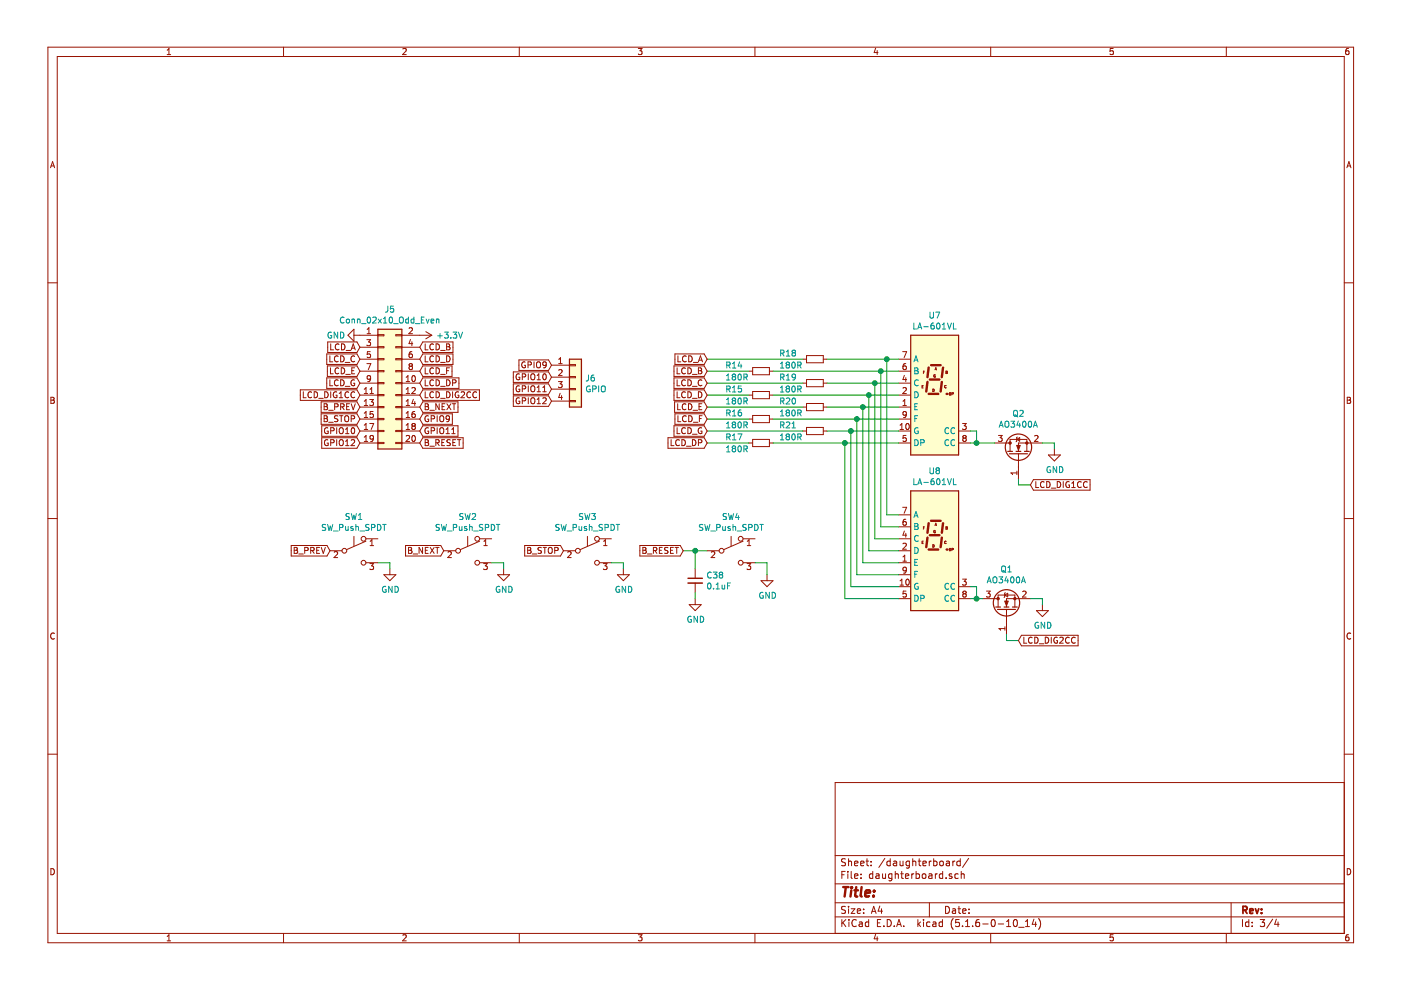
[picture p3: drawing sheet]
<svg xmlns="http://www.w3.org/2000/svg" width="297mm" height="210mm" viewBox="0 0 297 210" stroke-linecap="round" stroke-linejoin="round" font-family="sans-serif">
<path d="M.2 0h296.9v209.9h-296.9z" fill-rule="evenodd" fill="#fff" stroke="#fff" stroke-width=".21"/>
<g fill="none" stroke="#981200" stroke-width=".21">
<path d="M10.2 10h276.8v189.9h-276.8zM12.1 12h272.9v185.9h-272.9zM35.4 11.6h.8M35.4 10.6l.4-.3v1.3M60.1 10v2M85.4 10.4l.5-.1 .2 .3-.8 1h.8M110.1 10v2M135.3 10.3h.8l-.4 .5 .4 .1v.5l-.2 .2-.6-.2M160.1 10v2M185.6 10.2l-.3 .9h.9M186 10.7v.9M210 10v2"/>
<path d="M236 10.3h-.6l-.1 .6 .7-.1v.6l-.2 .2-.5-.2M260 10v2M285.9 10.3h-.4l-.1 .3-.1 .7 .2 .3 .5-.2-.1-.6h-.4l-.2 .2M10.7 35.6l.4-1.3 .5 1.3M10.8 35.2h.7M285.6 35.6l.4-1.3 .4 1.3M285.7 35.2h.6M10.2 60h1.9M285 60h2M75 69.8v2.5l-1.2-1.2zM75 71.1h5.1M76.3 73.6h3.8"/>
<path d="M76.3 76.2h3.8M76.3 78.7h3.8M77.8 72h.8l-.5 .5 .4 .1 .1 .5-.3 .2-.5-.1M77.8 77.1h.8l-.5 1.3M77.8 70.7h.8M77.8 69.8l.4-.3v1.2M78.5 74.6h-.6l-.1 .6 .5-.2 .3 .3v.3l-.3 .2-.5-.1M80.1 71h1.3v.2h-1.3zM80.1 73.5h1.3v.2h-1.3zM80.1 76h1.3v.3h-1.3zM80.1 78.6h1.3v.2h-1.3zM83.9 78.6h1.3v.2h-1.3z"/>
<path d="M83.9 76h1.3v.3h-1.3zM83.9 73.5h1.3v.2h-1.3zM83.9 71h1.3v.2h-1.3zM85.2 71.1h6.3M85.2 73.6h3.8M85.2 76.2h3.8M85.2 78.7h3.8M86.1 80l.4-.4v1.3M86.7 69.6l.5-.1 .3 .3-.8 .9h.8M87 77.7l-.3-.3 .3-.3h.2l.3 .3-.3 .3M87 77.7l-.3 .2v.2l.3 .3 .3-.1 .2-.2v-.2l-.3-.2M87 77.7h.2"/>
<path d="M87 72l-.3 .9h.8M87.3 74.6h-.2a.79 .79 0 0 0-.1 1.2h.3l.2-.5-.3-.3h-.2l-.3 .3M87.3 72.5v.8M87.5 79.8l.1-.2a.67 .67 0 0 1 .5 .7 .67 .67 0 0 1-.5 .6l-.3-.5zM90.3 70.3l1.2 .8M91.5 71.1l-1.2 .7M116.9 77.4h3.8M116.9 80h3.8M118.5 78.5l.4-.1 .3 .3-.8 .9h.8M118.5 77.1h.7M118.5 76.2l.3-.4v1.3M120.7 77.3h1.3v.3h-1.3z"/>
<path d="M120.7 79.8h1.3v.3h-1.3zM10.8 84.2h.4l.3 .3-.3 .3 .3 .3-.2 .4h-.5zM10.8 84.8h.4M76.3 81.2h3.8M76.3 83.8h3.8M76.3 86.3h3.8M76.3 88.8h3.8M76.3 91.4h3.8M76.3 93.9h3.8M77.2 83.4h.8M77.2 82.5l.4-.3v1.2M77.2 85.1l.4-.4v1.3"/>
<path d="M77.2 87.6l.4-.3v1.2M77.2 90.1l.4-.3v1.3M77.2 92.7l.4-.4v1.3M77.2 86h.8M77.2 88.5h.8M77.2 91.1h.8M77.2 93.6h.8M78.4 84.7h.8l-.5 .5 .4 .1 .1 .5-.3 .2-.5-.1M78.4 89.8h.8l-.5 1.3M78.4 83.4h.8M78.4 82.5l.4-.3v1.2M78.6 80.2l-.3 .2h-.3l-.2-.2 .1-.4 .4-.2 .3 .3-.2 .9-.4 .1"/>
<path d="M79.1 87.3h-.6l-.1 .6 .5-.2 .3 .3v.3l-.3 .2-.5-.1M79.2 92.9l-.3 .2h-.3l-.1-.6 .4-.2 .3 .3-.1 .7-.2 .2-.3 .1M80.1 81.1h1.3v.3h-1.3zM80.1 83.6h1.3v.3h-1.3zM80.1 86.2h1.3v.2h-1.3zM80.1 88.7h1.3v.3h-1.3zM80.1 91.3h1.3v.2h-1.3zM80.1 93.8h1.3v.3h-1.3zM83.9 86.2h1.3v.2h-1.3zM83.9 88.7h1.3v.3h-1.3zM83.9 91.3h1.3v.2h-1.3zM83.9 93.8h1.3v.3h-1.3z"/>
<path d="M83.9 83.6h1.3v.3h-1.3zM83.9 81.1h1.3v.3h-1.3zM85.2 81.2h3.8M85.2 83.8h3.8M85.2 86.3h3.8M85.2 88.8h3.8M85.2 91.4h3.8M85.2 93.9h3.8M86.1 80.9h.7M86.1 82.5l.4-.3v1.2M86.1 85.1l.4-.4v1.3M86.1 87.6l.4-.3v1.2"/>
<path d="M86.1 90.1l.4-.3v1.3M86.1 83.4h.7M86.1 86h.7M86.1 88.5h.7M86.1 92.5l.5-.2 .2 .4-.7 .9h.7M86.1 91.1h.7M87.3 82.3l.5-.1 .3 .3-.8 .9h.8M87.5 92.5l.1-.2a.67 .67 0 0 1 .5 .7 .67 .67 0 0 1-.5 .6l-.3-.5zM87.6 90.3l-.3-.2 .3-.3h.2l.3 .2-.3 .3M87.6 90.3l-.3 .3 .1 .3 .2 .2 .3-.1 .2-.2v-.2l-.3-.3M87.6 90.3h.2M87.6 84.7l-.3 .8h.8"/>
<path d="M87.9 87.3l-.4 .1-.2 .4 .1 .6 .5 .1 .2-.2-.2-.5-.3-.1-.3 .3M87.9 85.1v.9M116.9 82.5h3.8M116.9 85h3.8M118.4 80.9h.8l-.4 .5 .3 .1 .1 .4-.3 .3-.5-.2M118.8 83.4l-.3 .9h.7M119.1 83.9v.8M120.7 84.9h1.3v.3h-1.3zM120.7 82.4h1.3v.2h-1.3zM158.8 83.8h.8M158.8 88.8h.8M158.8 93.9h.8"/>
<path d="M159.6 83h3.5v1.5h-3.5zM159.6 88.1h3.5v1.5h-3.5zM159.6 93.2h3.5v1.5h-3.5zM163.1 83.8h.8M163.1 88.8h.8M163.1 93.9h.8M170.2 81.2h.8M170.2 86.3h.8M170.2 91.4h.8M171 85.5h3.6v1.6h-3.6zM171 80.5h3.6v1.5h-3.6zM171 90.6h3.6v1.5h-3.6z"/>
<path d="M174.6 81.2h.7M174.6 86.3h.7M174.6 91.4h.7M285.6 84.2h.5l.2 .3-.2 .3 .3 .3-.2 .4h-.6zM285.6 84.8h.5M10.2 109.9h1.9M70 116.8h2.5M70.9 117.1l.4-.1 .3 .3-.8 .9h.8M75 113.7v2.1M77.6 114.7l-4.1 1.8M77.6 114.2h2.5M77.6 119.3h2.5"/>
<path d="M78.4 119.5h.8l-.4 .5 .3 .1 .1 .4-.2 .3-.6-.2M78.5 115.7h.7M78.5 114.8l.4-.4v1.3M94.1 116.8h2.5M95 117.1l.5-.1 .2 .3-.8 .9h.8M99.2 113.7v2.1M101.7 114.2h2.5M101.7 119.3h2.5M101.7 114.7l-4.1 1.8M102.5 119.5h.8l-.4 .5 .3 .1 .1 .4-.2 .3-.6-.2M102.6 115.7h.7M102.6 114.8l.4-.4v1.3"/>
<path d="M119.5 116.8h2.5M120.4 117.1l.4-.1 .3 .3-.8 .9h.8M124.5 113.7v2.1M127.1 114.2h2.5M127.1 119.3h2.5M127.1 114.7l-4.1 1.8M127.9 119.5h.8l-.4 .5 .3 .1 .1 .4-.2 .3-.6-.2M128 115.7h.7M128 114.8l.4-.4v1.3M149.9 116.8h2.6M150.8 117.1l.5-.1 .3 .3-.8 .9h.8M155 113.7v2.1"/>
<path d="M157.5 114.2h2.6M157.5 119.3h2.6M157.5 114.7l-4 1.8M158.4 119.5h.8l-.5 .5 .4 .1 .1 .4-.3 .3-.5-.2M158.4 115.7h.8M158.4 114.8l.4-.4v1.3M195.5 115h.2M195.8 114.7h-.3v.6h.3M195.8 111.9h.1M196 111.7h-.2v.5M197.8 115.5a.26 .26 0 0 1 .3 .3 .26 .26 0 0 1-.3 .2zM198.2 111.4l.2-.5 .2 .5"/>
<path d="M198.3 112.5a.23 .23 0 0 0-.3 .2 .23 .23 0 0 0 .3 .2l-.1-.2M198.3 111.3h.2M200.5 111.9h.2M200.6 114.8a.23 .23 0 0 0-.3 .2 .23 .23 0 0 0 .3 .2M200.8 111.7h-.3v.5h.3l-.1-.3M200.8 111.7h.1M200.8 111.9h-.1M200.8 111.7v.2M200.8 111.9h.1M201.3 116.3a.26 .26 0 0 1 .3 .2 .26 .26 0 0 1-.3 .3zM201.8 116.5h.3v-.2h-.3v.5M202 116.3h.1"/>
<path d="M285 109.9h2M11.5 134.3a.58 .58 0 0 0-.8 .5 .58 .58 0 0 0 .8 .6M286.4 134.3a.58 .58 0 0 0-.8 .5 .58 .58 0 0 0 .8 .6M10.2 159.9h1.9M285 159.9h2M285 165.9h-107.9v32M10.8 184.2a.65 .65 0 0 1 .7 .6 .65 .65 0 0 1-.7 .7zM35.4 198.5l.4-.3v1.3M35.4 199.5h.8M60.1 197.9v2M85.4 198.3l.5-.1 .2 .3-.8 1h.8M110.1 197.9v2"/>
<path d="M135.3 198.2h.8l-.4 .5 .4 .1v.6l-.2 .1-.6-.1M160.1 197.9v2M177.1 194.4h107.9M177.1 191.4h107.9M177.1 187.4h107.9M177.1 181.4h107.9M178.5 185.5h.5M178.5 195v1.5M178.7 195.6l.6 .9M179.2 184.8h-.7v1.5M179.3 192.2h-.6l-.3 .2 .1 .4 .7 .3v.4l-.2 .2-.6-.1M179.3 182.1h-.6l-.3 .2 .1 .4 .7 .3v.4l-.2 .2-.6-.1"/>
<path d="M179.3 195l-.8 .8M179.8 184.8v.1M179.8 185.3v1M179.9 182.1v1.5M179.9 192.2v.1M179.9 192.7v1M179.9 182.7l.2-.1h.4v1M180 195v.1M180 195.5v1M180.5 192.7h.8l-.8 1h.8M180.5 184.8v1.3l.2 .2M181.2 185.8l.7-.2-.1-.3h-.4l-.2 .2 .1 .7h.5"/>
<path d="M181.2 183.1l.7-.2-.1-.3h-.4l-.2 .2 .1 .7h.5M181.5 195.1a.59 .59 0 0 0-.7 0 .59 .59 0 0 0-.2 .7 .56 .56 0 0 0 .3 .6 .56 .56 0 0 0 .6-.1M181.8 193.2l.7-.2-.1-.2-.4-.1-.2 .2v.7h.6M182.2 195.5h.6v1M182.5 183.1l.7-.2-.1-.3h-.4l-.2 .2 .1 .7h.5M182.6 186.1v.2M182.6 185.3v.2M182.8 195.8l-.5 .1-.2 .2 .2 .4 .5-.1M183.1 193.5v.2M183.1 192.8v.1M183.6 182.6h.6M183.8 182.1v1.3l.4 .2"/>
<path d="M184.2 195.5h-.5l-.2 .2v.6l.2 .2 .5-.1M184.2 195v1.5M184.7 183.4v.2M184.7 182.6v.2M184.8 193.7l.4-1.5 .5 1.5M184.9 193.2h.7M185 185.3h-.4l-.3 .2 .1 .6 .2 .2 .4-.1M185 184.8v1.5M185.6 198.1l-.3 .9h.9M185.7 185.3h.6l.1 1M186 198.6v.9M186 195.7h.5"/>
<path d="M186.4 185.6l-.7 .3 .2 .4 .5-.1M186.5 192.1l-.3 1.1h.9M186.7 195h-.7v1.5h.7M186.9 192.7v1M187.1 185.3l.1 .9 .3 .1 .3-.2M187.4 196.3v.2M187.6 182l-1.3 1.9M187.8 185.3v1M188.1 195a.76 .76 0 0 1 .9 .7 .76 .76 0 0 1-.9 .8zM188.7 182.6h-.4l-.3 .3 .1 .5 .2 .2 .4-.1M188.7 182.1v1.5M189.1 185.3h-.4l-.3 .2 .1 .6 .2 .2 .4-.1"/>
<path d="M189.1 185.3v1.2l-.3 .3-.3-.1M189.5 182.6h.5l.1 1M189.6 196.3v.2M189.8 185.4l.2-.1h.4l.1 1M189.8 184.8v1.5M190.1 196.5l.5-1.5 .5 1.5M190.1 182.9l-.5 .1-.2 .2 .2 .4 .5-.1M190.2 196h.8M190.8 182.6l.1 .9 .3 .1 .3-.2M191 185.3h.5M191.2 184.8v1.3l.3 .2M191.5 182.6v1"/>
<path d="M191.6 196.3v.2M192 185.8l.7-.2-.1-.3h-.4l-.2 .2v.7h.6M192.8 182.6h-.4l-.3 .3 .1 .5 .2 .2 .4-.1M192.8 182.6v1.2l-.3 .3-.3-.1M193.3 185.3v1M193.5 182.7l.2-.1h.4l.1 1M193.5 182.1v1.5M193.7 185.3l-.4 .2M194.2 185.3h.5l.3 .2-.1 .6-.2 .2-.5-.1M194.2 184.8v1.5M194.6 195v1.5M194.7 182.6h.5"/>
<path d="M194.7 195.9l.5 .6M194.9 182.1v1.3l.3 .2M195.2 195.5l-.6 .5M195.6 185.4l.2-.1 .4 .1v.7l-.2 .2-.4-.2zM195.7 183.1l.7-.2-.1-.3h-.4l-.2 .2v.7h.6M195.8 195v.1M195.8 195.5v1M196.9 185.3h.6l.1 1M197 182.6v1M197 191.4v3M197.2 195.5h-.5l-.2 .2v.6l.2 .2 .5-.1M197.5 182.6l-.5 .3"/>
<path d="M197.6 185.6l-.5 .1-.2 .2 .2 .4 .5-.1M197.8 195.5h.6v1M198 182.6h.4l.3 .3-.1 .5-.2 .2-.4-.1M198 182.1v1.5M198.3 185.3v1M198.4 195.8l-.7 .3 .3 .4 .4-.1M198.7 185.3l-.4 .2M199.3 182.7l.2-.1 .4 .1v.7l-.2 .2-.4-.2zM199.8 195.5h-.4l-.3 .2 .1 .6 .2 .2 .4-.1M199.8 195v1.5M199.9 185.3h-.4l-.3 .2v.6l.3 .2 .4-.1M199.9 184.8v1.5"/>
<path d="M200.5 192.2a.75 .75 0 0 1 .8 .7 .75 .75 0 0 1-.8 .8zM200.6 186.1v.2M200.7 182.6h.5l.1 1M201.3 182.9l-.5 .1-.2 .2 .2 .4 .5-.1M201.8 185.3h-.4l-.2 .2 .1 .2 .5 .1v.4h-.6M202 192.8h.5l.1 .9M202 182.6v1M202.1 194.8a1.71 1.71 0 0 0 0 2.2M202.5 182.6l-.5 .3M202.6 193l-.5 .1-.2 .2 .2 .4 .5-.1M203.1 192.7h.6M203.2 185.3h-.5l-.2 .2v.6l.2 .2 .5-.1"/>
<path d="M203.3 192.2v1.3l.4 .2M203.4 195h-.7l-.1 .7 .7-.1 .1 .2v.5l-.2 .2-.6-.2M203.6 182.6h-.4l-.3 .3v.5l.3 .2 .4-.1M203.6 182.1v1.5M203.8 185.4l.2-.1h.4v1M203.8 184.8v1.5M204.1 196.3v.2M204.1 193.2l.7-.2-.1-.2-.4-.1-.2 .2 .1 .7h.5M204.7 196.5h.9M204.7 195.4l.4-.4v1.5M205.4 182l-1.3 1.9M205.4 193.5v.2"/>
<path d="M205.4 192.8v.1M206.2 196.3v.2M207.6 195h-.5a1.16 1.16 0 0 0-.1 1.4l.4 .1 .3-.2v-.5l-.3-.3-.4 .1-.1 .2M208.4 195.9h1.1M210 197.9v2M210.3 195h.2a.8 .8 0 0 1 .5 .7 .8 .8 0 0 1-.5 .8 1 1 0 0 1-.2-1.5zM211.6 195.9h1.2M213.4 196.5h.9M213.4 195.4l.5-.4v1.5M215.1 195h.1a.8 .8 0 0 1 .5 .7 .8 .8 0 0 1-.5 .8 .97 .97 0 0 1-.1-1.5zM216 196.6h1.1M217.4 196.5h.9"/>
<path d="M217.4 195.4l.4-.4v1.5M219.2 194.9l-.3 1.1h.9M219.6 195.5v1M220.2 194.8a1.71 1.71 0 0 1 0 2.2M236 198.2h-.6l-.1 .6 .7-.1v.7l-.2 .1-.5-.1M260 197.9v2M261 191.4v6.5M263.4 195v1.5M264.8 195.5h-.5l-.2 .2 .1 .7h.6M264.8 195v1.5M265.5 196.3v.2M265.5 195.5v.2"/>
<path d="M267.2 195h.9l-.5 .5 .5 .2v.6l-.3 .2-.6-.2M269.8 194.9l-1.2 1.9M270.6 194.9l-.3 1.1h.9M271 195.5v1M285.6 184.2a.65 .65 0 0 1 .8 .6 .65 .65 0 0 1-.8 .7zM285.9 198.2h-.4l-.1 .3-.1 .7 .2 .3 .5-.1-.1-.7h-.4l-.2 .2"/>
<circle cx="73" cy="116.8" r=".51"/>
<circle cx="77.1" cy="119.3" r=".51"/>
<circle cx="77.1" cy="114.2" r=".51"/>
<circle cx="97.1" cy="116.8" r=".51"/>
<circle cx="101.2" cy="114.2" r=".51"/>
<circle cx="101.2" cy="119.3" r=".51"/>
<circle cx="122.5" cy="116.8" r=".51"/>
<circle cx="126.6" cy="119.3" r=".51"/>
<circle cx="126.6" cy="114.2" r=".51"/>
<circle cx="153" cy="116.8" r=".51"/>
<circle cx="157" cy="114.2" r=".51"/>
<circle cx="157" cy="119.3" r=".51"/>
</g>
<path d="M263.5 193l.7-.1 .2-.2-.1-.4-.2-.1h-.6v1.5M263.9 193l.5 .7M265 193.2l.7-.2-.1-.2-.4-.1-.2 .2v.7h.6M266.2 192.7l.3 1 .4-1M267.5 193.5v.2M267.5 192.8v.1" fill="none" stroke="#981200" stroke-width=".38"/>
<g fill="none" stroke="#981200" stroke-width=".51">
<path d="M196.6 114l-.2 2M196.9 116.5h2M196.9 110.9l-.3 2.1M197.1 113.5h2.1M197.4 110.4h2M199.7 114l-.3 2M199.9 110.9l-.2 2.1M178.8 188.1h1.1M179.3 188.1l-.2 2M180.5 188.8l-.2 1.3M180.6 188.1l-.1 .2M180.6 188.1l.1 .1-.2 .1"/>
<path d="M181.2 188.8h.7M181.5 188.1l-.2 1.7 .1 .2 .4 .1M182.7 188.1l-.2 1.7 .2 .3M183.5 189.4l1-.2-.1-.4h-.6l-.3 .2v1h.8M185.2 189.9v.2M185.3 188.8l.1 .1-.1 .1M185.3 188.8v.2"/>
</g>
<g fill="none" stroke="#009596" stroke-width=".21">
<path d="M70.2 70.5a.59 .59 0 0 0-.7 .6 .59 .59 0 0 0 .7 .5l.1-.4h-.2M71.6 70.4v1.3l-.7-1.3v1.3M72.2 70.4a.64 .64 0 0 1 .7 .7 .64 .64 0 0 1-.7 .6zM72.9 67.3a.56 .56 0 0 0-.8 .6 .56 .56 0 0 0 .8 .5M73.5 67.7h.3l.3 .2-.1 .5-.3 .1-.3-.2zM74.6 67.8l.5-.1 .1 .8M74.6 67.7v.8M75.8 67.8l.5-.1v.8M75.8 67.7v.8M76.6 68.6h1M78 67.3l.1-.1a.67 .67 0 0 1 .5 .7 .67 .67 0 0 1-.5 .6l-.3-.5zM79.1 67.3l.4-.1 .3 .4-.8 .9h.8"/>
<path d="M80.2 67.7l.7 .8M80.9 67.7l-.7 .8M81.3 68.5h.7M81.3 67.6l.3-.4v1.3M82.2 64.9v.9l-.2 .3-.3 .1M82.6 67.3l.2-.1a.67 .67 0 0 1 .4 .7 .67 .67 0 0 1-.4 .6l-.3-.5zM83.4 64.9h-.6v.6l.4-.1 .3 .2v.4l-.3 .2-.4-.1M83.5 68.6h.9M84.7 67.4l.3-.2 .3 .1a.78 .78 0 0 1-.1 1.2l-.5-.2zM86.6 67.7h-.4l-.2 .2 .1 .5h.5M86.6 67.2v1.3M87.8 67.7h-.4l-.2 .2 .1 .5h.5"/>
<path d="M87.8 67.2v1.3M88.1 68.6h.9M89.3 67.8h.4M89.9 67.2h-.6v1.3h.6M90.4 67.7l.3 .8 .3-.8M91.4 68.1l.6-.1-.1-.3h-.3l-.2 .1v.6h.5M92.5 67.8l.5-.1 .1 .8M92.5 67.7v.8M92.8 71.2h1M93.3 70.7v1M94.3 70.4h.7l-.4 .5 .4 .1v.5l-.2 .2-.5-.1M95.6 71.6v.1"/>
<path d="M96.1 70.4h.7l-.4 .5 .4 .1v.6l-.2 .1-.5-.1M97.2 70.4l.4 1.3 .5-1.3M124.8 79.5v.9l-.2 .3-.3 .1M125.9 79.5h-.2a.79 .79 0 0 0-.1 1.3l.3-.1 .1-.5-.2-.2h-.2l-.3 .2M165.5 80l.6-.1 .1-.5-.7-.1v1.3M165.8 80l.4 .6M166.7 79.7l.4-.4v1.3M168.7 79.9l-.3 .2-.3-.1-.1-.6 .4-.1 .3 .3-.1 .7-.2 .2-.3 .1M125.1 81.9a.59 .59 0 0 0-.8 .6 .59 .59 0 0 0 .8 .5v-.4h-.2M125.7 82.5l.6-.1v-.5l-.6-.1v1.3M126.9 81.8v1.3M127.5 82l.3-.2a.44 .44 0 0 1 .5 .4v.7l-.5 .2-.3-.2z"/>
<path d="M154 84.7l.4-.3v1.3M154 95.8h.8M154 89.8l.4-.3v1.2M154 94.9l.4-.4v1.3M154 90.7h.8M154 85.7h.8M154.1 82.5h.6l.1-.5-.7-.2v1.3M154.1 87.6l.6-.1 .1-.5-.7-.1v1.3M154.1 92.7l.6-.1 .1-.5-.7-.1v1.3M154.4 92.7l.4 .6M154.4 87.6l.4 .6M154.4 82.5l.4 .6"/>
<path d="M155.3 83.1h.7M155.3 92.4l.4-.4v1.3M155.3 93.3h.7M155.3 82.2l.4-.4v1.3M155.3 87.3l.4-.4v1.3M155.3 88.2h.7M155.5 84.9l-.3-.2 .3-.3h.2l.3 .2-.3 .3M155.5 84.9l-.3 .3v.2l.3 .3 .3-.1 .2-.2v-.2l-.3-.3M155.5 90l-.3-.2 .3-.3h.2l.3 .2-.3 .3M155.5 90l-.3 .2v.3l.3 .2h.3l.2-.2v-.3l-.3-.2M155.5 95.1l-.3-.3 .3-.3h.2l.3 .3-.3 .3M155.5 95.1l-.3 .2v.3l.3 .2h.3l.2-.2v-.3l-.3-.2"/>
<path d="M155.5 95.1h.2M155.5 90h.2M155.5 84.9h.2M156.5 92h.8l-.5 1.3M156.6 94.7l.2-.2a.69 .69 0 0 1 .4 .7 .69 .69 0 0 1-.4 .6l-.3-.5zM156.6 84.5l.2-.1a.69 .69 0 0 1 .4 .6 .69 .69 0 0 1-.4 .7l-.3-.5zM156.6 89.6l.2-.1a.69 .69 0 0 1 .4 .6 .69 .69 0 0 1-.4 .6l-.3-.5zM157.1 86.9l-.4 .1-.2 .5 .1 .6h.5l.1-.1-.1-.5-.3-.1-.3 .3M157.2 81.8h-.6l-.1 .7 .5-.2 .2 .3v.3l-.2 .2-.5-.1M157.7 95.2l.6-.1 .1-.4-.7-.2v1.3M157.7 85h.6l.1-.5-.7-.1v1.3M157.7 90.1h.6l.1-.5-.7-.1v1.2"/>
<path d="M158 95.2l.4 .6M158 90.1l.4 .6M158 85l.4 .7M165.5 83.1h.7M165.5 93.3h.7M165.5 82.2l.3-.4v1.3M165.5 92.4l.3-.4v1.3M165.5 87.3l.3-.4v1.3M165.5 88.2h.7M165.5 85h.6l.1-.5-.7-.1v1.3M165.5 90.1h.6l.1-.5-.7-.1v1.2M165.8 90.1l.4 .6"/>
<path d="M165.8 85l.4 .7M166.7 89.6l.5-.1 .2 .3-.7 .9h.7M166.7 84.5l.5-.1 .2 .3-.7 1h.7M166.7 80.6h.7M166.9 82.4l-.2-.3 .2-.3h.2l.3 .3-.3 .3M166.9 82.4l-.2 .2v.3l.2 .2h.4l.1-.2v-.3l-.3-.2M166.9 92.6l-.2-.3 .2-.3h.2l.3 .3-.3 .3M166.9 92.6l-.2 .2v.2l.2 .3 .4-.1 .1-.2v-.2l-.3-.2M166.9 87.5l-.2-.3 .2-.3h.2l.3 .3-.3 .3M166.9 87.5l-.2 .2v.3l.2 .2 .4-.1 .1-.1v-.3l-.3-.2M166.9 92.6h.2M166.9 87.5h.2"/>
<path d="M166.9 82.4h.2M167.9 90.7h.8M167.9 89.8l.4-.3v1.2M168 82l.2-.2a.69 .69 0 0 1 .4 .7 .69 .69 0 0 1-.4 .6l-.3-.5zM168 92.1l.2-.1a.69 .69 0 0 1 .4 .6 .69 .69 0 0 1-.4 .7l-.3-.5zM168 87l.2-.1a.69 .69 0 0 1 .4 .7 .69 .69 0 0 1-.4 .6l-.3-.5zM168.1 84.5l.1-.1a.67 .67 0 0 1 .5 .6 .67 .67 0 0 1-.5 .7l-.3-.5zM169.1 82.5h.7v-.5l-.7-.2v1.3M169.1 92.7l.7-.1v-.5l-.7-.1v1.3M169.1 87.6l.7-.1v-.5l-.7-.1v1.3M169.5 92.7l.4 .6M169.5 87.6l.4 .6"/>
<path d="M169.5 82.5l.4 .6M69.1 111.3l-.5-.1-.2 .1v.4l.5 .2 .2 .3-.3 .3-.5-.1M69.5 111.2l.3 1.3 .2-1 .2 1 .3-1.3M70.7 112.6h1M72 111.8l.7-.1v-.4l-.7-.1v1.3M73.3 111.6v.8l.5-.1M73.8 111.6v.9M74.1 109l-.5-.1-.2 .1v.4l.6 .2 .1 .3-.3 .2h-.5M74.5 108.9l.3 1.2 .2-.9 .3 .9 .3-1.2M74.8 111.7l-.3-.1-.1 .2v.2l.4 .1v.3h-.4M75.4 111.7h.5l.1 .8M75.4 111.2v1.3"/>
<path d="M76 110.1h.7M76 109.2l.4-.3v1.2M76.3 112.6h1M78.2 111.3l-.4-.1-.2 .1v.4l.5 .2 .1 .3-.2 .3-.5-.1M78.8 111.8h.6l.1-.2-.1-.3-.6-.1v1.3M80 111.2a.64 .64 0 0 1 .8 .6 .64 .64 0 0 1-.8 .7zM81.1 111.2h.8M81.5 111.2v1.3M93.2 111.3l-.5-.1-.2 .1 .1 .4 .4 .2 .2 .3-.3 .3-.5-.1M93.6 111.2l.3 1.3 .2-1 .3 1 .3-1.3M94.8 112.6h1M96.1 111.8l.7-.1v-.4l-.7-.1v1.3"/>
<path d="M97.4 111.6l.1 .8 .4-.1M97.9 111.6v.9M98.2 109l-.5-.1-.2 .1v.4l.6 .2 .1 .3-.3 .2h-.4M98.6 108.9l.3 1.2 .3-.9 .2 .9 .3-1.2M99 111.7l-.3-.1-.2 .2 .1 .2 .4 .1v.3h-.5M99.6 111.7h.4l.1 .8M99.6 111.2v1.3M100.1 109l.5-.1 .2 .3-.8 .9h.8M100.4 112.6h1M102.4 111.3l-.5-.1-.2 .1v.4l.5 .2 .2 .3-.3 .3-.5-.1M102.9 111.8h.6l.1-.2v-.3l-.7-.1v1.3M104.2 111.2a.64 .64 0 0 1 .7 .6 .64 .64 0 0 1-.7 .7z"/>
<path d="M105.3 111.2h.7M105.6 111.2v1.3M118.6 111.3l-.5-.1-.2 .1v.4l.5 .2 .2 .3-.3 .3-.5-.1M119 111.2l.3 1.3 .2-1 .2 1 .4-1.3M120.2 112.6h1M121.5 111.8l.7-.1v-.4l-.7-.1v1.3M122.8 111.6v.8l.5-.1M123.3 111.6v.9M123.6 109l-.5-.1-.2 .1v.4l.6 .2 .1 .3-.3 .2h-.5M124 108.9l.3 1.2 .2-.9 .3 .9 .3-1.2M124.3 111.7l-.3-.1-.1 .2v.2l.4 .1v.3h-.4M125 111.7h.4l.1 .8"/>
<path d="M125 111.2v1.3M125.4 108.9h.8l-.4 .5 .4 .1v.5l-.2 .1-.6-.1M125.8 112.6h1M127.7 111.3l-.4-.1-.2 .1v.4l.5 .2 .1 .3-.2 .3-.5-.1M128.3 111.8h.6l.1-.2-.1-.3-.6-.1v1.3M129.5 111.2a.64 .64 0 0 1 .8 .6 .64 .64 0 0 1-.8 .7zM130.6 111.2h.8M131 111.2v1.3M149 111.3l-.5-.1-.1 .1v.4l.5 .2 .1 .3-.2 .3-.5-.1M149.4 111.2l.3 1.3 .3-1 .2 1 .3-1.3M150.7 112.6h1M152 111.8l.6-.1v-.4l-.6-.1v1.3"/>
<path d="M153.2 111.6l.1 .8 .5-.1M153.8 111.6v.9M154 109l-.5-.1-.1 .1v.4l.5 .2 .1 .3-.2 .2h-.5M154.4 108.9l.4 1.2 .2-.9 .2 .9 .3-1.2M154.8 111.7l-.3-.1-.2 .2 .1 .2 .4 .1v.3h-.5M155.4 111.7h.5l.1 .8M155.4 111.2v1.3M156.3 112.6h.9M156.3 108.8l-.3 .9h.8M156.6 109.3v.8M158.2 111.3l-.5-.1-.2 .1 .1 .4 .5 .2 .1 .3-.2 .3-.5-.1M158.7 111.8h.6l.2-.2-.1-.3-.7-.1v1.3"/>
<path d="M160 111.2a.64 .64 0 0 1 .7 .6 .64 .64 0 0 1-.7 .7zM161.1 111.2h.7M161.5 111.2v1.3"/>
</g>
<g fill="#fffecd" stroke="#fffecd" stroke-width=".25">
<path d="M80.1 69.8h5.1v25.4h-5.1z" fill-rule="evenodd"/>
<path d="M120.7 76.2h2.6v10.1h-2.6z" fill-rule="evenodd"/>
<path d="M193.1 104.1h10.1v25.4h-10.1z" fill-rule="evenodd"/>
</g>
<path d="M80.1 69.8h5.1v25.4h-5.1zM120.7 76.2h2.6v10.1h-2.6zM193.1 104.1h10.1v25.4h-10.1z" fill="none" stroke="#981200" stroke-width=".25"/>
<circle cx="200.7" cy="116.5" r=".25" fill="#981200"/>
<g fill="none" stroke="#981200" stroke-width=".21">
<path d="M158.8 78.7h.8M159.6 77.9h3.5v1.6h-3.5zM163.1 78.7h.8M170.2 76.2h.8M171 75.4h3.6v1.5h-3.6zM174.6 76.2h.7M195.8 78.9h.1M196 78.7h-.2v.5M198.2 79.7l.1 .2M198.2 78.4l.2-.5 .2 .5M198.3 79.5a.24 .24 0 0 0-.3 .2 .24 .24 0 0 0 .3 .2M198.3 78.3h.2"/>
<path d="M198.3 79.9h.1M200.5 78.9h.3M200.7 78.7h.1M200.8 78.7h-.3v.5h.3v-.3M200.8 78.7v.2M195.5 82h.2M195.8 81.7h-.3v.5h.3M197.8 82.5a.26 .26 0 0 1 .3 .3 .26 .26 0 0 1-.3 .2zM200.6 81.8a.23 .23 0 0 0-.3 .2 .23 .23 0 0 0 .3 .2M201.3 83.3a.26 .26 0 0 1 .3 .2 .26 .26 0 0 1-.3 .3zM201.8 83.5h.3v-.2h-.3v.5M202 83.3h.1"/>
<path d="M210.9 93.9h3.3M211.7 92.3h.8l-.5 .5 .4 .1 .1 .5-.3 .2-.5-.1M214.2 95.7v-2.5h3.5v2.5M215.6 93.2l.6-.4v.7zM215.6 99.9v.7M215.7 92.7l-.3 1M215.9 96.2v5.3M219.4 92.5l.4-.2 .3 .4-.8 .9h.8M221 93.9h-5.1v1.8M222.3 96.5h2.5l-1.3 1.2zM223.5 95.2v1.3M190.5 119.3h2.6"/>
<path d="M190.5 116.8h2.6M190.5 114.2h2.6M190.5 111.7h2.6M190.5 109.2h2.6M191.4 107.6h.8l-.5 1.2M191.4 119h.8M191.4 118.1l.4-.4v1.3M191.4 115.3l.5-.1 .3 .3-.8 .9h.8M191.7 112.6l-.3 .9h.8M192 113.1v.8M192 110.1h-.2a.79 .79 0 0 0-.1 1.3l.3-.1 .2-.5-.3-.2h-.2l-.3 .2M215.6 100.3h-1.3l.4 .3"/>
<path d="M81.4 121.9h2.5l-1.2 1.2zM82.7 120.6v1.3M105.5 121.9h2.5l-1.2 1.2zM106.8 120.6v1.3M130.9 121.9h2.5l-1.2 1.2zM132.2 120.6v1.3M146.1 128.2h2.6l-1.3 1.3zM147.4 120.6v2M147.4 123.6v2.1M147.4 126.9v1.3M161.4 123.1h2.5l-1.3 1.3zM162.6 121.9v1.2"/>
<path d="M190.5 124.4h2.6M190.5 126.9h2.6M190.5 121.9h2.6M190.8 124.1h.8M190.8 123.1l.4-.3v1.3M192.1 125.3h-.6l-.1 .6 .5-.1 .3 .3v.3l-.3 .2-.5-.1M192.2 122.9l.2-.1a.67 .67 0 0 1 .4 .6 .67 .67 0 0 1-.4 .7l-.4-.5zM192.2 120.8l-.3 .2h-.3l-.2-.2 .1-.4 .4-.1 .3 .2-.2 .9-.4 .1M203.2 124.4h2.6M203.2 126.9h2.6M204.1 122.8h.8l-.5 .5 .4 .1 .1 .4-.3 .3-.5-.2M204.4 125.9l-.3-.3 .3-.3h.2l.3 .3-.3 .3"/>
<path d="M204.4 125.9l-.3 .2v.3l.3 .2 .3-.1 .2-.1v-.3l-.3-.2M204.4 125.9h.2M208.3 126.9h3.3M209.2 125.3h.7l-.4 .5 .4 .1v.5l-.2 .2-.5-.1M211.6 128.7v-2.5h3.6v2.5M213 126.2l.6-.4v.7zM213.1 132.9v.7M213.1 133.3h-1.3l.4 .3M213.1 125.7l-.2 1M213.4 129.2v5.3M216.8 125.5l.5-.2 .3 .4-.8 .9h.8M218.5 126.9h-5.1v1.8"/>
<path d="M219.7 129.5h2.6l-1.3 1.2zM221 128.2v1.3"/>
</g>
<g fill="none" stroke="#009596" stroke-width=".21">
<path d="M154 79.7l.4-.4v1.3M154.1 77.4h.6l.1-.5-.7-.1v1.2M154.4 77.4l.4 .6M155.3 78h.7M155.3 77.1l.4-.3v1.2M155.5 79.9l-.3-.3 .3-.3h.2l.3 .3-.3 .3M155.5 79.9l-.3 .2v.2l.3 .3 .3-.1 .2-.2v-.2l-.3-.2M155.5 79.9h.2M156.6 79.4l.2-.1a.69 .69 0 0 1 .4 .6 .69 .69 0 0 1-.4 .7l-.3-.5zM156.8 76.7l-.3 .9h.8M157.1 77.2v.8M157.7 80l.6-.1 .1-.5-.7-.1v1.3"/>
<path d="M158 80l.4 .6M165.5 78h.7M165.5 77.1l.3-.3v1.2M165.5 74.9l.6-.1 .1-.4-.7-.2v1.3M165.8 74.9l.4 .6M166.7 75.5h.7M166.7 74.6l.4-.4v1.3M166.9 77.3l-.2-.2 .2-.3h.2l.3 .2-.3 .3M166.9 77.3l-.2 .3v.2l.2 .2h.4l.1-.2v-.2l-.3-.3M166.9 77.3h.2M168 76.9l.2-.1a.69 .69 0 0 1 .4 .6 .69 .69 0 0 1-.4 .6l-.3-.4zM168.2 74.8l-.3 .2 .1 .4 .2 .1 .3-.1 .2-.1v-.3l-.3-.2"/>
<path d="M168.2 74.8l-.3-.3 .3-.3h.2l.3 .3-.3 .3M168.2 74.8h.2M169.1 77.4h.7v-.5l-.7-.1v1.2M169.5 77.4l.4 .6M154 80.6h.8M197.2 99.2v1l.2 .3 .4-.1 .1-.2v-1M198.7 99.7l-.3 .3v.2l.3 .3 .4-.1 .1-.2-.1-.4-.2-.1M198.7 99.7l-.3-.2 .3-.3 .4 .1v.3l-.2 .1M198.7 99.7h.2M211.8 90.6l.5-1.3 .4 1.3M212 90.2h.6M213.1 89.5l.3-.2a.44 .44 0 0 1 .5 .4v.7l-.5 .2-.3-.2z"/>
<path d="M214.3 89.3h.8l-.4 .5 .3 .1 .1 .4-.2 .3-.6-.2M214.9 87.2l.3-.2a.44 .44 0 0 1 .5 .4v.7l-.5 .2-.3-.2zM215.1 88l.7 .4M215.9 89.3l-.3 .8h.8M216.2 89.7v.9M216.2 87.1l.5-.1 .2 .4-.7 .9h.7M216.9 89.4l.2-.1a.67 .67 0 0 1 .5 .6 .67 .67 0 0 1-.5 .7l-.3-.5zM218.1 89.4l.2-.1a.69 .69 0 0 1 .4 .6 .69 .69 0 0 1-.4 .7l-.3-.5zM219.1 90.6l.4-1.3 .4 1.3M219.2 90.2h.6M222.7 99a.59 .59 0 0 0-.7 .6 .59 .59 0 0 0 .7 .5l.1-.4h-.3M224 98.9v1.3l-.7-1.3v1.3"/>
<path d="M224.6 98.9a.64 .64 0 0 1 .8 .7 .64 .64 0 0 1-.8 .6zM193.7 101.5v1.3h.7M193.8 109.7l.4-1.3 .4 1.3M193.9 109.4h.6M193.9 119.2h.5M193.9 111h.5l.2 .2-.2 .4 .3 .2-.1 .4-.7 .1zM193.9 116.1a.64 .64 0 0 1 .8 .6 .64 .64 0 0 1-.8 .6zM193.9 111.6h.5M194.6 118.6h-.7v1.3h.7M194.6 102.8l.4-1.3 .4 1.3M194.7 113.7a.56 .56 0 0 0-.8 .5 .56 .56 0 0 0 .8 .5M194.7 102.4h.6"/>
<path d="M195.9 102.3h.9M198 101.5h-.3l-.3 .3v.7l.2 .3 .4-.2 .1-.4-.2-.2h-.3l-.2 .2M198.7 101.6l.2-.1a.67 .67 0 0 1 .4 .6 .67 .67 0 0 1-.4 .7l-.3-.5zM199.8 102.8h.7M199.8 101.8l.3-.3v1.3M200.9 101.5l.4 1.3 .4-1.3M202.1 101.5v1.3h.6M81.8 124.4a.59 .59 0 0 0-.7 .6 .59 .59 0 0 0 .7 .5l.1-.5h-.3M83.1 124.3v1.3l-.7-1.3v1.3M83.8 124.3a.64 .64 0 0 1 .7 .6 .64 .64 0 0 1-.7 .7zM105.9 124.4a.59 .59 0 0 0-.7 .6 .59 .59 0 0 0 .7 .5l.1-.5h-.3M107.3 124.3v1.3l-.8-1.3v1.3"/>
<path d="M107.9 124.3a.64 .64 0 0 1 .7 .6 .64 .64 0 0 1-.7 .7zM131.3 124.4a.59 .59 0 0 0-.7 .6 .59 .59 0 0 0 .7 .5l.1-.5h-.3M132.6 124.3v1.3l-.7-1.3v1.3M133.3 124.3a.64 .64 0 0 1 .7 .6 .64 .64 0 0 1-.7 .7zM146.5 130.7a.59 .59 0 0 0-.7 .6 .59 .59 0 0 0 .7 .6l.1-.5h-.2M147.9 130.7v1.2l-.8-1.2v1.2M148.5 130.7a.64 .64 0 0 1 .7 .6 .64 .64 0 0 1-.7 .6zM150.1 123.7l.2-.1a.67 .67 0 0 1 .5 .6 .67 .67 0 0 1-.5 .7l-.3-.5zM150.8 121.4a.56 .56 0 0 0-.8 .5 .56 .56 0 0 0 .8 .5M151.2 121.3h.8l-.4 .5 .4 .1v.5l-.2 .2-.6-.2M151.3 124.7v.2M151.8 124.9h.7"/>
<path d="M151.8 124l.4-.4v1.3M152.7 121.9l-.2-.3 .2-.3h.3l.2 .2-.2 .4M152.7 121.9l-.2 .2v.3l.2 .2 .4-.1 .1-.2v-.2l-.2-.2M152.7 121.9h.3M153.1 124l.1 .8 .4-.1M153.6 124v.9M154.2 124.2h.5M154.9 123.6h-.7v1.3M161.8 125.7a.59 .59 0 0 0-.8 .5 .59 .59 0 0 0 .8 .6v-.5h-.2M163.1 125.6v1.3l-.7-1.3v1.3M163.7 125.6a.64 .64 0 0 1 .7 .6 .64 .64 0 0 1-.7 .7zM193.9 126.2a.64 .64 0 0 1 .8 .7 .64 .64 0 0 1-.8 .6z"/>
<path d="M193.9 121.7h.5M194.6 121.1h-.7v1.3M194.6 123.8a.57 .57 0 0 0-.7 .5 .57 .57 0 0 0 .8 .5v-.4h-.3M195.2 126.9l.7-.1v-.5l-.7-.1v1.3M201.1 123.8a.56 .56 0 0 0-.8 .5 .56 .56 0 0 0 .8 .5M201.1 126.3a.56 .56 0 0 0-.8 .6 .56 .56 0 0 0 .8 .5M202.4 123.8a.56 .56 0 0 0-.8 .5 .56 .56 0 0 0 .8 .5M202.4 126.3a.56 .56 0 0 0-.8 .6 .56 .56 0 0 0 .8 .5M209.3 123.6l.4-1.3 .4 1.3M209.4 123.2h.6M210.6 122.5l.2-.2a.44 .44 0 0 1 .6 .4l-.1 .7-.5 .2-.2-.2zM211.8 122.3h.8l-.4 .5 .3 .1 .1 .4-.3 .3-.5-.1"/>
<path d="M212.4 120.2l.3-.2a.44 .44 0 0 1 .5 .4l-.1 .7-.4 .2-.3-.2zM212.6 121l.7 .4M213.4 122.3l-.3 .8h.8M213.6 122.7v.9M213.7 121.3h.7M213.7 120.4l.4-.4v1.3M214.4 122.4l.2-.1a.67 .67 0 0 1 .4 .6 .67 .67 0 0 1-.4 .7l-.3-.5zM215.6 122.4l.2-.1a.69 .69 0 0 1 .4 .6 .69 .69 0 0 1-.4 .7l-.3-.5zM216.6 123.6l.4-1.3 .4 1.3M216.7 123.2h.6M220.1 132a.59 .59 0 0 0-.7 .6 .59 .59 0 0 0 .7 .5l.1-.4h-.2M221.5 131.9v1.3l-.7-1.3v1.3"/>
<path d="M222.1 131.9a.64 .64 0 0 1 .7 .7 .64 .64 0 0 1-.7 .6z"/>
</g>
<g fill="none" stroke="#981200" stroke-width=".25">
<path d="M193.1 71.1h10.1v25.4h-10.1zM213.6 95.7h1.1M214 96.2h3.8M215.4 95.7h1M217.2 95.7h1M211.1 128.7h1M211.5 129.2h3.8M212.9 128.7h1M214.7 128.7h1"/>
<circle cx="215.9" cy="94.8" r="2.79"/>
<circle cx="213.4" cy="127.8" r="2.79"/>
</g>
<g fill="#981200" stroke="#981200" stroke-width=".21">
<path d="M213 127.4h.8l-.4 1.1z"/>
<path d="M215.6 94.4h.7l-.4 1.1z"/>
<circle cx="215.2" cy="126.9" r=".25"/>
<circle cx="211.6" cy="126.9" r=".25"/>
<circle cx="217.7" cy="93.9" r=".25"/>
<circle cx="214.2" cy="93.9" r=".25"/>
</g>
<path d="M145.9 123.6h3" fill="none" stroke="#981200" stroke-width=".33"/>
<path d="M145.9 122.6h3" fill="none" stroke="#981200" stroke-width=".3"/>
<path d="M193.1 71.1h10.1v25.4h-10.1z" fill-rule="evenodd" fill="#fffecd" stroke="#fffecd" stroke-width=".25"/>
<path d="M196.9 77.9l-.3 2.1M197.4 77.4h2M199.9 77.9l-.2 2.1M196.6 81l-.2 2M196.9 83.5h2M197.1 80.5h2.1M199.7 81l-.3 2" fill="none" stroke="#981200" stroke-width=".51"/>
<circle cx="200.7" cy="83.5" r=".25" fill="#981200"/>
<g fill="none" stroke="#981200" stroke-width=".21">
<path d="M69.3 75h6.4l.6 1.2-.6 1.1h-6.4zM69.4 77.6h6.3l.6 1.1-.6 1.1h-6.3zM69.5 72.5h6.2l.6 1.1-.6 1.1h-6.2zM69.9 75.4v1.3h.6M70.1 78v1.3h.6M70.1 72.9v1.3h.6M71.7 75.6a.58 .58 0 0 0-.8 .5 .58 .58 0 0 0 .7 .6l.1-.1M71.8 78.1a.56 .56 0 0 0-.7 .1 .56 .56 0 0 0 0 .7l.3 .4 .4-.2M71.9 73a.56 .56 0 0 0-.8 .5 .56 .56 0 0 0 .8 .5M72.2 75.4a.64 .64 0 0 1 .8 .7 .64 .64 0 0 1-.8 .6zM72.4 78a.64 .64 0 0 1 .7 .6 .64 .64 0 0 1-.7 .7zM72.4 72.9a.64 .64 0 0 1 .7 .6 .64 .64 0 0 1-.7 .7z"/>
<path d="M73.2 76.8h1M73.3 79.4h1M73.4 74.3h1M74.5 74.2l.4-1.3 .4 1.3M74.6 73.8h.6M74.6 78.6h.4M75.2 78h-.6v1.3h.6M75.2 75.6a.56 .56 0 0 0-.8 .5 .56 .56 0 0 0 .8 .5M89.6 77.6h6.2v2.2h-6.2l-.6-1.1zM89.6 72.5h6.4v2.2h-6.4l-.6-1.1zM89.6 75h6.4v2.3h-6.4l-.6-1.1zM90.1 72.9v1.3h.7"/>
<path d="M90.1 78v1.3h.7M90.1 75.4v1.3h.7M91.9 73a.55 .55 0 0 0-.7 .1 .55 .55 0 0 0 0 .8l.3 .3 .4-.2M91.9 78.1a.55 .55 0 0 0-.7 .1 .55 .55 0 0 0 0 .7l.3 .4 .4-.2M91.9 75.6a.55 .55 0 0 0-.7 .1 .55 .55 0 0 0 0 .7l.3 .3 .4-.1M92.5 72.9a.64 .64 0 0 1 .7 .6 .64 .64 0 0 1-.7 .7zM92.5 78a.64 .64 0 0 1 .7 .6 .64 .64 0 0 1-.7 .7zM92.5 75.4a.64 .64 0 0 1 .7 .7 .64 .64 0 0 1-.7 .6zM93.4 74.3h1M93.4 79.4h1M93.4 76.8h1M94.7 72.9l.6 .1 .1 .3-.3 .2 .3 .2-.1 .4-.6 .1z"/>
<path d="M94.7 78.6h.4M94.7 75.4a.64 .64 0 0 1 .7 .7 .64 .64 0 0 1-.7 .6zM94.7 73.5h.4M95.3 78h-.6v1.3M108.8 78.8h7.5l.6 1.2-.6 1.1h-7.5zM110 76.3h6.3l.6 1.1-.6 1.1h-6.3zM110.1 79.3a.59 .59 0 0 0-.7 .6 .59 .59 0 0 0 .7 .6l.1-.5h-.3M110.7 79.9h.6l.2-.2-.1-.3-.7-.1v1.2M111.3 76.8a.57 .57 0 0 0-.7 .6 .57 .57 0 0 0 .8 .5v-.4h-.2M112 77.4l.6-.1v-.5l-.6-.1v1.3M112 79.3v1.2M112.6 79.4l.2-.1a.45 .45 0 0 1 .6 .4l-.2 .8h-.5a.92 .92 0 0 1-.1-1.1z"/>
<path d="M113.2 76.7v1.3M113.8 76.9l.3-.2a.44 .44 0 0 1 .5 .4l-.1 .7-.4 .2-.3-.2zM113.9 79.6l.3-.3v1.2M115.2 79.4l.2-.1a.67 .67 0 0 1 .4 .6 .67 .67 0 0 1-.4 .6l-.3-.5zM115.8 77.3l-.2 .2h-.4l-.1-.2 .1-.5 .4-.1 .2 .3v.7l-.2 .2-.4 .1M142.9 77.6h6.4l.6 1.1-.6 1.1h-6.4zM143.1 75h6.2l.6 1.2-.6 1.1h-6.2zM143.6 78v1.3h.6M143.7 75.4v1.3h.6M145.3 78.1a.58 .58 0 0 0-.8 .5 .58 .58 0 0 0 .8 .6v-.1M145.5 75.6a.56 .56 0 0 0-.8 .5 .56 .56 0 0 0 .8 .5M145.8 78a.64 .64 0 0 1 .8 .6 .64 .64 0 0 1-.8 .7z"/>
<path d="M146 75.4a.64 .64 0 0 1 .8 .7 .64 .64 0 0 1-.8 .6zM146.8 79.4h1M147 76.8h1M148.1 78h.4l.3 .2-.3 .4 .3 .2-.1 .4-.6 .1zM148.1 78.6h.4M148.1 76.7l.4-1.3 .4 1.3M148.2 76.4h.6M190.5 78.7h2.6M190.5 76.2h2.6M191.4 74.6h.8l-.5 1.2M191.7 79.6l-.3 .9h.8M192 77.1h-.2a.79 .79 0 0 0-.1 1.3l.3-.1 .2-.5-.3-.2h-.2l-.3 .2"/>
<path d="M63.7 82.7h12l.6 1.1-.6 1.1h-12zM64.3 83.1v1.2h.6M66.1 83.2a.55 .55 0 0 0-.8 .1 .55 .55 0 0 0 0 .7l.4 .3 .4-.1M66.6 83.1a.64 .64 0 0 1 .7 .6 .64 .64 0 0 1-.7 .6zM67.6 84.5h.9M68.1 87.7h7.6l.6 1.1-.6 1.2h-7.6zM68.1 85.2h7.6l.6 1.1-.6 1.1h-7.6zM68.2 90.3h7.5l.6 1.1-.6 1.1h-7.5zM68.2 92.8h7.5l.6 1.1-.6 1.1h-7.5zM68.7 85.6l.6 .1 .1 .3-.2 .2 .3 .2-.2 .4-.6 .1zM68.7 88.1l.6 .2 .1 .2-.2 .2 .3 .3-.2 .4h-.6zM68.7 88.7h.5"/>
<path d="M68.7 86.2h.5M68.8 83.1a.64 .64 0 0 1 .8 .6 .64 .64 0 0 1-.8 .6zM69.3 80.1h6.4l.6 1.1-.6 1.2h-6.4zM69.5 93.3a.59 .59 0 0 0-.7 .6 .59 .59 0 0 0 .7 .5l.1-.4h-.3M69.5 90.8a.59 .59 0 0 0-.7 .5 .59 .59 0 0 0 .7 .6l.1-.5h-.3M69.7 89.5h1M69.7 87h1M69.9 80.5v1.3h.6M70.1 83.1v1.2M70.1 91.3h.6l.2-.2-.1-.3-.7-.1v1.2M70.1 93.9l.6-.1 .2-.2-.1-.3-.7-.1v1.3M71 86.3l.6-.1v-.5l-.6-.1v1.3"/>
<path d="M71.4 83.1a.57 .57 0 0 0-.8 .6 .57 .57 0 0 0 .8 .5v-.4h-.2M71.4 90.7v1.2M71.4 93.2v1.3M71.6 88.2l-.5-.1-.1 .2v.3l.5 .3 .1 .3-.2 .2h-.5M71.7 80.7a.58 .58 0 0 0-.8 .5 .58 .58 0 0 0 .7 .5h.1M71.9 84.3h.8M71.9 83.4l.4-.3v1.2M72 93.4l.2-.2a.45 .45 0 0 1 .6 .4l-.2 .8h-.5a.92 .92 0 0 1-.1-1zM72 90.9l.2-.2a.45 .45 0 0 1 .6 .4l-.2 .8h-.5a.92 .92 0 0 1-.1-1zM72 88.1h.7M72.2 80.5a.64 .64 0 0 1 .8 .7 .64 .64 0 0 1-.8 .6zM72.2 86.3l.7-.1v-.5l-.7-.1v1.3"/>
<path d="M72.4 88.1v1.3M72.5 86.3l.5 .6M73.1 88.3l.3-.2a.44 .44 0 0 1 .5 .5v.6l-.5 .2-.3-.2zM73.2 81.9h1M73.3 94.5h.7M73.3 91l.3-.3v1.2M73.3 93.6l.3-.4v1.3M73.3 91.9h.7M73.5 86.2h.4M73.9 83.2a.56 .56 0 0 0-.8 .5 .56 .56 0 0 0 .8 .5M74.1 85.6h-.6v1.3h.6M74.5 93.3l.4-.1 .3 .4-.8 .9h.8"/>
<path d="M74.5 88.8l.6-.1v-.4l-.6-.2v1.3M74.5 85.6l.4 1.3 .4-1.3M74.6 90.8l.2-.1a.67 .67 0 0 1 .4 .6 .67 .67 0 0 1-.4 .6l-.3-.4zM75.1 80.6a.57 .57 0 0 0-.7 .6 .57 .57 0 0 0 .8 .5v-.4h-.3M75.2 83.2a.56 .56 0 0 0-.8 .5 .56 .56 0 0 0 .8 .5M89.6 90.3h7.5v2.2h-7.5l-.6-1.1zM89.6 92.8h8.6v2.2h-8.6l-.6-1.1zM89.6 80.1h7.7v2.3h-7.7l-.6-1.2zM89.6 87.7h6.3v2.3h-6.3l-.6-1.2zM89.6 85.2h7.5v2.2h-7.5l-.6-1.1zM89.6 82.7h12v2.2h-12l-.6-1.1zM90.1 80.5v1.3h.7"/>
<path d="M90.1 83.1v1.2h.7M90.1 85.6h.5l.2 .3-.2 .3 .3 .2-.1 .4-.7 .1zM90.1 93.2h.5l.2 .3-.2 .3 .3 .3-.1 .3-.7 .1zM90.1 93.8h.5M90.1 86.2h.5M90.8 88.2a.57 .57 0 0 0-.7 .6 .57 .57 0 0 0 .8 .5v-.4h-.3M90.8 90.8a.57 .57 0 0 0-.7 .5 .57 .57 0 0 0 .8 .5v-.4h-.3M91.1 94.6h1M91.1 87h1M91.4 91.3l.7-.1v-.4l-.7-.1v1.2M91.4 88.8l.7-.1v-.4l-.7-.2v1.3M91.9 80.7a.55 .55 0 0 0-.7 0 .55 .55 0 0 0 0 .8l.3 .3 .4-.1"/>
<path d="M91.9 83.2a.55 .55 0 0 0-.7 .1 .55 .55 0 0 0 0 .7l.3 .3 .4-.1M92.4 93.9l.7-.1v-.5l-.7-.1v1.3M92.5 80.5a.64 .64 0 0 1 .7 .7 .64 .64 0 0 1-.7 .6zM92.5 83.1a.64 .64 0 0 1 .7 .6 .64 .64 0 0 1-.7 .6zM92.7 93.9l.4 .6M92.7 88.1v1.3M92.7 90.7v1.2M93.1 85.6v1.3l-.7-1.3v1.3M93.3 90.9l.2-.2a.44 .44 0 0 1 .6 .4l-.1 .7-.5 .1-.2-.1zM93.3 88.3l.2-.2a.44 .44 0 0 1 .6 .5l-.1 .6-.5 .2-.2-.2zM93.4 81.9h1M93.4 84.5h1"/>
<path d="M93.7 93.8h.4M93.7 86.2h.5M94.3 93.2h-.6v1.3h.6M94.3 85.6h-.6v1.3h.6M94.6 91.9h.7M94.6 91l.3-.3v1.2M94.7 80.5a.64 .64 0 0 1 .7 .7 .64 .64 0 0 1-.7 .6zM94.7 83.1a.64 .64 0 0 1 .7 .6 .64 .64 0 0 1-.7 .6zM94.7 85.6l.9 1.3M95.3 88.7l-.3 .2h-.3l-.1-.2v-.4l.4-.2 .3 .3-.2 .9-.4 .1M95.5 93.3l-.5-.1-.3 .3 .2 .3 .5 .2v.4h-.7M95.6 85.6l-.9 1.3"/>
<path d="M95.8 91.9h.7M95.8 91l.3-.3v1.2M95.9 85.6h.7M96 81.2l.6-.1 .1-.1-.1-.3-.6-.2v1.3M96 83.1v1.2M96 93.8h.4M96.3 85.6v1.3M96.6 93.2h-.6v1.3h.6M97 93.2h.7M97.2 83.1a.57 .57 0 0 0-.7 .6 .57 .57 0 0 0 .8 .5v-.4h-.2M97.4 93.2v1.3M97.8 83.2l.4-.1 .3 .3-.8 .9h.8"/>
<path d="M99.8 83.2a.56 .56 0 0 0-.8 .5 .56 .56 0 0 0 .8 .5M101 83.2a.56 .56 0 0 0-.8 .5 .56 .56 0 0 0 .8 .5M108.8 81.4h7.5l.6 1.1-.6 1.1h-7.5zM108.8 83.9h7.5l.6 1.1-.6 1.2h-7.5zM110.1 81.9a.59 .59 0 0 0-.7 .5 .59 .59 0 0 0 .7 .6l.1-.5h-.3M110.1 84.4a.59 .59 0 0 0-.7 .6 .59 .59 0 0 0 .7 .5l.1-.4h-.3M110.7 82.5l.6-.1 .2-.2-.1-.3-.7-.1v1.3M110.7 85l.6-.1 .2-.1-.1-.3-.7-.2v1.3M112 81.8v1.3M112 84.3v1.3M112.6 82l.2-.2a.45 .45 0 0 1 .6 .4l-.2 .8h-.5a.92 .92 0 0 1-.1-1zM112.6 84.5l.2-.2a.45 .45 0 0 1 .6 .5l-.2 .7h-.5a.92 .92 0 0 1-.1-1z"/>
<path d="M113.9 80.5h.7M113.9 83.1h.7M113.9 82.1l.3-.3v1.3M113.9 84.7l.3-.4v1.3M113.9 85.6h.7M115.1 83.1h.7M115.1 82.1l.4-.3v1.3M115.1 84.5l.5-.2 .2 .4-.8 .9h.8M141.6 92.8h7.7l.6 1.1-.6 1.1h-7.7zM142.3 93.2v1.3h.6M142.9 90.3h6.4l.6 1.1-.6 1.1h-6.4zM142.9 80.1h6.4l.6 1.1-.6 1.2h-6.4z"/>
<path d="M142.9 82.7h6.4l.6 1.1-.6 1.1h-6.4zM143 85.2h6.3l.6 1.1-.6 1.1h-6.3zM143.1 87.7h6.2l.6 1.1-.6 1.2h-6.2zM143.6 80.5v1.3h.6M143.6 83.1v1.2h.6M143.6 90.7v1.2h.6M143.7 85.6v1.3h.6M143.7 88.1v1.3h.6M144 93.3a.58 .58 0 0 0-.8 .6 .58 .58 0 0 0 .8 .5M144.6 93.2a.64 .64 0 0 1 .7 .7 .64 .64 0 0 1-.7 .6zM145.3 83.1a.59 .59 0 0 0-.8 .6 .59 .59 0 0 0 .8 .6v-.1M145.3 83.1v.1"/>
<path d="M145.3 80.7a.58 .58 0 0 0-.8 .5 .58 .58 0 0 0 .8 .5M145.3 90.8a.58 .58 0 0 0-.8 .5 .58 .58 0 0 0 .8 .6v-.1M145.4 85.7a.56 .56 0 0 0-.7 .1 .56 .56 0 0 0 0 .8l.4 .3 .3-.2M145.5 88.3a.56 .56 0 0 0-.8 .5 .56 .56 0 0 0 .8 .5M145.5 94.6h1M145.8 80.5a.64 .64 0 0 1 .8 .7 .64 .64 0 0 1-.8 .6zM145.8 83.1a.64 .64 0 0 1 .8 .6 .64 .64 0 0 1-.8 .6zM145.8 90.7a.64 .64 0 0 1 .8 .6 .64 .64 0 0 1-.8 .6zM146 85.6a.64 .64 0 0 1 .7 .6 .64 .64 0 0 1-.7 .7zM146 88.1a.64 .64 0 0 1 .8 .7 .64 .64 0 0 1-.8 .6zM146.8 81.9h1M146.8 93.2a.64 .64 0 0 1 .7 .7 .64 .64 0 0 1-.7 .6z"/>
<path d="M146.8 92.1h1M146.8 84.5h1M146.9 87h1M147 89.5h1M148.1 83.1a.64 .64 0 0 1 .7 .6 .64 .64 0 0 1-.7 .6zM148.1 93.9l.7-.1v-.5l-.7-.1v1.3M148.2 86.2h.4M148.3 88.7h.4M148.8 90.8a.57 .57 0 0 0-.8 .5 .57 .57 0 0 0 .8 .5v-.4h-.2M148.8 80.7a.56 .56 0 0 0-.8 .5 .56 .56 0 0 0 .8 .5M148.8 85.6h-.6v1.3h.6M148.9 88.1h-.6v1.3"/>
<path d="M190.5 86.3h2.6M190.5 91.4h2.6M190.5 83.8h2.6M190.5 81.2h2.6M190.5 93.9h2.6M190.5 88.8h2.6M190.8 91.1h.8M190.8 90.1l.4-.3v1.3M191.4 86h.8M191.4 85.1l.4-.4v1.3M191.4 82.3l.5-.1 .3 .3-.8 .9h.8M192 80.1v.8"/>
<path d="M192.1 92.3h-.6l-.1 .6 .5-.1 .3 .3v.3l-.3 .2-.5-.1M192.2 89.9l.2-.1a.67 .67 0 0 1 .4 .6 .67 .67 0 0 1-.4 .7l-.4-.5zM192.2 87.8l-.3 .2h-.3l-.2-.2 .1-.4 .4-.1 .3 .2-.2 .9-.4 .1M203.2 91.4h2.6M203.2 93.9h2.6M204.1 89.8h.8l-.5 .5 .4 .1 .1 .4-.3 .3-.5-.2M204.4 92.9l-.3-.3 .3-.3h.2l.3 .3-.3 .3M204.4 92.9l-.3 .2v.3l.3 .2 .3-.1 .2-.1v-.3l-.3-.2M204.4 92.9h.2M61.7 115.7h7.6l.7 1.1-.7 1.1h-7.6zM62.4 116.1l.6 .1v.2l-.2 .3 .3 .2-.1 .4h-.6zM62.4 116.7h.4"/>
<path d="M63.3 117.5h1M64.6 116.7l.7-.1v-.4l-.7-.1v1.2M65.9 116.7l.7-.1v-.4l-.7-.1v1.2M66.2 116.7l.4 .6M67.1 116.7h.5M67.8 116.1h-.7v1.2h.7M68.1 116.1l.4 1.2 .5-1.2M86 115.7h7.4l.7 1.1-.7 1.1h-7.4zM86.6 116.1l.6 .1 .1 .2-.2 .3 .3 .2-.2 .4h-.6zM86.6 116.7h.5M87.6 117.5h.9M89.6 116.1v1.2l-.7-1.2v1.2"/>
<path d="M90.2 116.7h.4M90.8 116.1h-.6v1.2h.6M91.2 116.1l.9 1.2M92.1 116.1l-.9 1.2M92.4 116.1h.7M92.7 116.1v1.2M111.2 115.7h7.6l.7 1.1-.7 1.1h-7.6zM111.9 116.1l.6 .1v.2l-.2 .3 .3 .2-.1 .4h-.6zM111.9 116.7h.4M112.8 117.5h1M114.8 116.1h-.5l-.2 .1v.3l.6 .3 .1 .3-.3 .2h-.4M115.2 116.1h.7"/>
<path d="M115.5 116.1v1.2M116.3 116.2l.2-.1a.44 .44 0 0 1 .6 .4l-.1 .7-.5 .1-.2-.1zM117.6 116.7l.7-.1v-.4l-.7-.1v1.2M135.7 115.7h8.5l.7 1.1-.7 1.1h-8.5zM136.3 116.1l.6 .1 .1 .2-.3 .3 .3 .2-.1 .4h-.6zM136.3 116.7h.4M137.3 117.5h.9M138.5 116.7h.6l.2-.2-.1-.3-.7-.1v1.2M138.8 116.7l.5 .6M139.8 116.7h.4M140.4 116.1h-.6v1.2h.6M141.6 116.1h-.5l-.2 .1v.3l.6 .3 .1 .3-.2 .2h-.5"/>
<path d="M142.2 116.7h.4M142.8 116.1h-.6v1.2h.6M143.1 116.1h.8M143.5 116.1v1.2M219.1 101.7h12v2.2h-12l-.6-1.1zM219.6 102.1v1.3h.6M221.4 102.2a.55 .55 0 0 0-.8 .1 .55 .55 0 0 0 .1 .8l.3 .3 .4-.2M221.9 102.1a.64 .64 0 0 1 .7 .6 .64 .64 0 0 1-.7 .7zM222.9 103.5h1M224.2 102.1a.64 .64 0 0 1 .7 .6 .64 .64 0 0 1-.7 .7zM225.4 102.1v1.3M226.7 102.2a.57 .57 0 0 0-.8 .5 .57 .57 0 0 0 .8 .5v-.4h-.2"/>
<path d="M227.2 103.4h.8M227.2 102.5l.4-.4v1.3M229.2 102.2a.56 .56 0 0 0-.8 .5 .56 .56 0 0 0 .8 .5M230.5 102.2a.56 .56 0 0 0-.8 .5 .56 .56 0 0 0 .8 .5M216.6 134.7h12v2.2h-12l-.7-1.1zM217.1 135.1v1.3h.6M218.8 135.2a.55 .55 0 0 0-.7 .1 .55 .55 0 0 0 0 .8l.4 .3 .3-.2M219.4 135.1a.64 .64 0 0 1 .7 .6 .64 .64 0 0 1-.7 .7zM220.4 136.5h.9M221.6 135.1a.64 .64 0 0 1 .8 .6 .64 .64 0 0 1-.8 .7zM222.9 135.1v1.3M224.2 135.2a.57 .57 0 0 0-.8 .5 .57 .57 0 0 0 .8 .5v-.4h-.2"/>
<path d="M224.7 135.2l.5-.1 .2 .4-.8 .9h.8M226.7 135.2a.56 .56 0 0 0-.8 .5 .56 .56 0 0 0 .8 .5M228 135.2a.56 .56 0 0 0-.8 .5 .56 .56 0 0 0 .8 .5"/>
</g>
<g fill="none" stroke="#009596" stroke-width=".21">
<path d="M193.7 68.5v1.3h.7M193.8 76.7l.4-1.3 .4 1.3M193.9 76.4h.6M193.9 78h.5l.2 .2-.2 .4 .3 .2-.1 .4-.7 .1zM193.9 78.6h.5M194.6 69.8l.4-1.3 .4 1.3M194.7 69.4h.6M195.9 69.3h.9M197.2 66.2v1l.2 .2h.4l.1-.2v-1M198 68.5h-.3l-.3 .3v.7l.2 .3 .4-.2 .1-.4-.2-.2h-.3l-.2 .2M198.4 66.2h.8l-.5 1.2M198.7 68.6l.2-.1a.67 .67 0 0 1 .4 .6 .67 .67 0 0 1-.4 .7l-.3-.5z"/>
<path d="M199.8 69.8h.7M199.8 68.8l.3-.3v1.3M200.9 68.5l.4 1.3 .4-1.3M202.1 68.5v1.3h.6M193.9 86.2h.5M193.9 83.1a.64 .64 0 0 1 .8 .6 .64 .64 0 0 1-.8 .6zM193.9 93.2a.64 .64 0 0 1 .8 .7 .64 .64 0 0 1-.8 .6zM193.9 88.7h.5M194.6 85.6h-.7v1.3h.7M194.6 88.1h-.7v1.3M194.6 90.8a.57 .57 0 0 0-.7 .5 .57 .57 0 0 0 .8 .5v-.4h-.3M194.7 80.7a.56 .56 0 0 0-.8 .5 .56 .56 0 0 0 .8 .5"/>
<path d="M195.2 93.9l.7-.1v-.5l-.7-.1v1.3M201.1 90.8a.56 .56 0 0 0-.8 .5 .56 .56 0 0 0 .8 .5M201.1 93.3a.56 .56 0 0 0-.8 .6 .56 .56 0 0 0 .8 .5M202.4 90.8a.56 .56 0 0 0-.8 .5 .56 .56 0 0 0 .8 .5M202.4 93.3a.56 .56 0 0 0-.8 .6 .56 .56 0 0 0 .8 .5"/>
</g>
<g fill="none" stroke="#009300" stroke-width=".21">
<path d="M149.9 78.7h8.9M149.9 76.2h20.3M163.9 78.7h26.6M175.3 76.2h15.2M186.7 78.7v33h3.8M188 76.2v33h2.5M149.9 93.9h8.9M149.9 91.4h20.3M149.9 88.8h8.9M149.9 86.3h20.3M149.9 83.8h8.9M149.9 81.2h20.3"/>
<path d="M163.9 93.9h26.6M163.9 88.8h26.6M163.9 83.8h26.6M175.3 91.4h15.2M175.3 86.3h15.2M175.3 81.2h15.2M179.1 93.9v33h11.4M180.4 91.4v33h10.1M181.7 88.8v33.1h8.8M182.9 86.3v33h7.6M184.2 83.8v33h6.3M185.5 81.2v33h5"/>
<path d="M205.8 93.9h5.1M205.8 91.4h1.2v2.5M221 93.9h2.5v1.3M80.1 119.3h2.6v1.3M104.2 119.3h2.6v1.3M129.6 119.3h2.6v1.3M144.9 116.8h5M147.4 116.8v3.8M160.1 119.3h2.5v2.6M215.9 101.5v1.3h2.6M147.4 125.7v1.2M205.8 124.4h1.2v2.5"/>
<path d="M205.8 126.9h2.5M213.4 134.5v1.3h2.5M218.5 126.9h2.5v1.3"/>
</g>
<g fill="#009300" stroke="#009300" stroke-width=".21">
<circle cx="179.1" cy="93.9" r=".51"/>
<circle cx="147.4" cy="116.8" r=".51"/>
<circle cx="207" cy="93.9" r=".51"/>
<circle cx="180.4" cy="91.4" r=".51"/>
<circle cx="181.7" cy="88.8" r=".51"/>
<circle cx="182.9" cy="86.3" r=".51"/>
<circle cx="207" cy="126.9" r=".51"/>
<circle cx="184.2" cy="83.8" r=".51"/>
<circle cx="186.7" cy="78.7" r=".51"/>
<circle cx="188" cy="76.2" r=".51"/>
<circle cx="185.5" cy="81.2" r=".51"/>
</g>
</svg>
